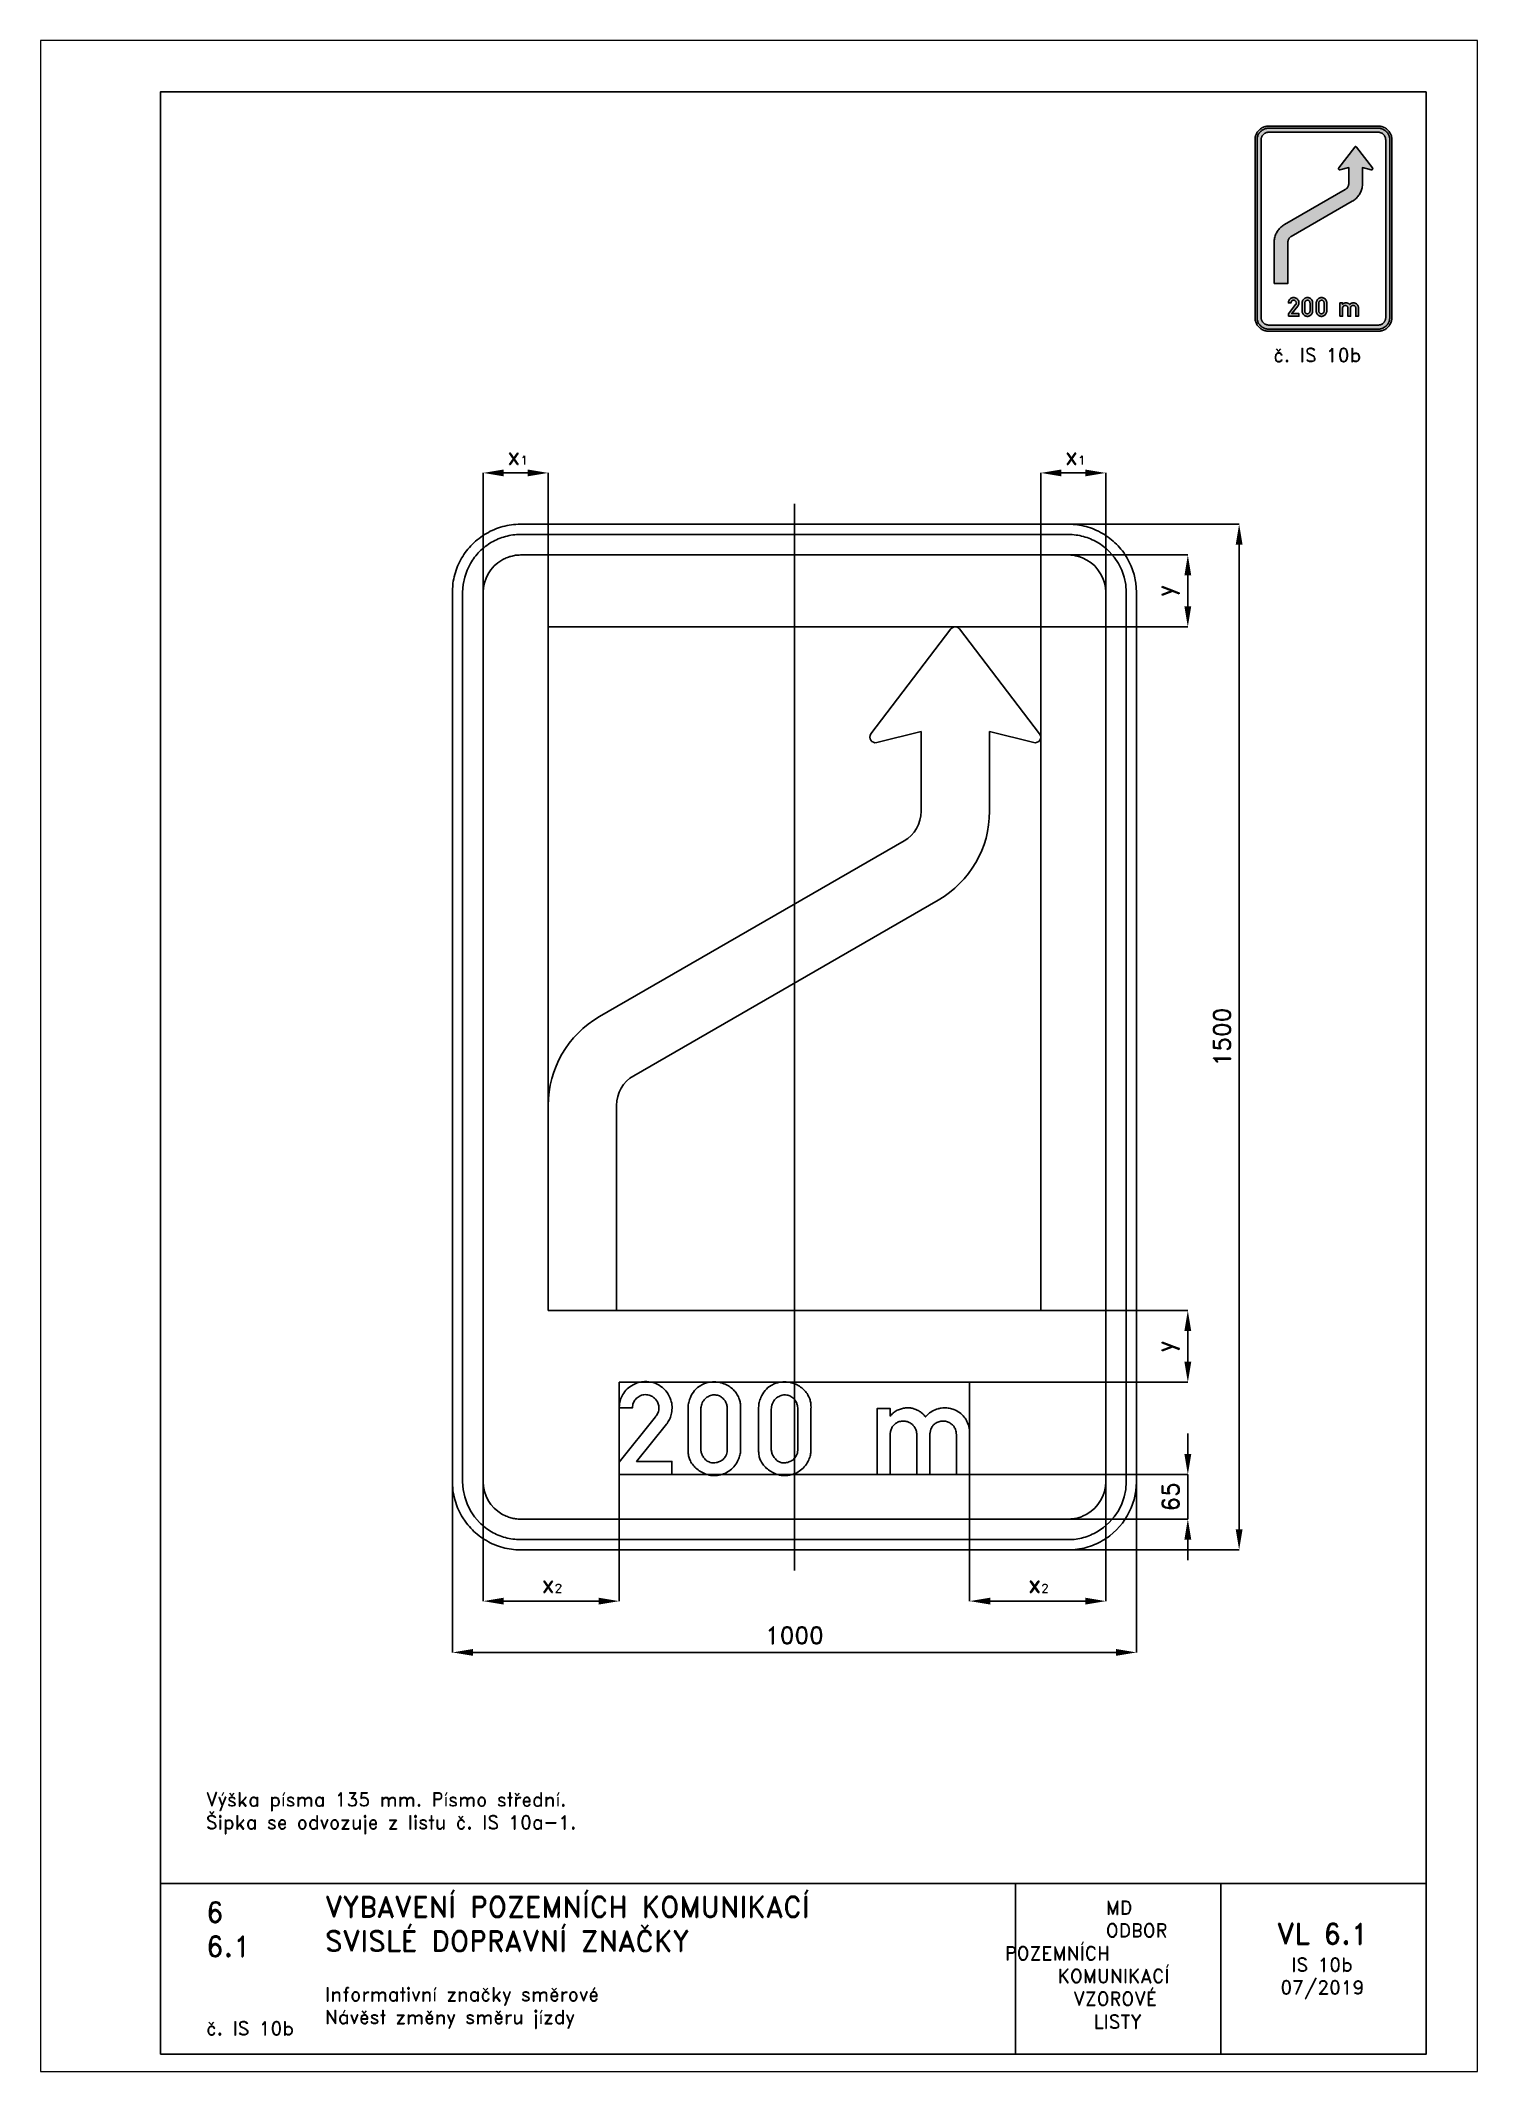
# Paper-space layout 'IS 10b' of a CAD drawing. Header units: millimetres. Extents: x 0 to 210, y 0 to 297.
# The model-space entities are those that its viewports show. They can reach past a viewport. Long polylines and large blocks are cut down to what shows.
import ezdxf

# ---------------------------------------------------------------- set-up
doc = ezdxf.new("R2010")
doc.units = ezdxf.units.MM
doc.header["$LTSCALE"] = 5
doc.linetypes.add('ČERCHOVANÁX2', pattern=[2, 1, -0.5, 0, -0.5])
doc.linetypes.add('ČÁRKOVANÁX2', pattern=[1.5, 1, -0.5])
for name, color, linetype in [('Kóty', 2, 'Continuous'), ('Rozpiska', 7, 'Continuous'), ('Značka', 7, 'Continuous')]:
    doc.layers.add(name, color=color, linetype=linetype)
doc.layers.add('Rámeček', color=6, linetype='Continuous', plot=False)
doc.styles.get("Standard").update_dxf_attribs({"font": 'romand.shx', "height": 25})
doc.dimstyles.get("Standard").update_dxf_attribs({"dimtxt": 25, "dimasz": 30, "dimexe": 0.18, "dimexo": 0.0625, "dimgap": 12.5, "dimtad": 1, "dimdec": 0, "dimzin": 0, "dimdsep": 46, "dimtxsty": 'Standard', "dimcen": 0.09, "dimadec": 0, "dimazin": 0, "dimtfac": 1, "dimtdec": 0, "dimtofl": 0, "dimtmove": 0, "dimatfit": 3, "dimfxl": 1, "dimtolj": 1, "dimtzin": 0, "dimarcsym": 0})

psp = doc.layouts.new('IS 10b')

# ---------------------------------------------------------------- texts
at = {"layer": 'Rozpiska', "color": 7, "attachment_point": 1}
for s, width, gutter_width, heights, insert, char_height in [('\\pi2.66667;č. IS 10b', 20, 125, [0], (177.5, 252), 2), ('\\PVýška písma 135 mm. Písmo střední.{\\H1.83333x; }\\PŠipka se odvozuje z listu č. IS 10a-1.{\\H1.84127x; }', 167.386, 100, [0], (24.15, 44.1), 2), ('6', 149.0422, 100, [0], (24.17, 24.77), 3), ('{\\C6;VYBAVENÍ POZEMNÍCH KOMUNIKACÍ\\P}SVISLÉ DOPRAVNÍ ZNAČKY{\\H1.34524x; }', 149.0422, 100, [0], (41.56, 25.56), 3), ('\\pi14.7414;{\\C6;MD\\P\\pi2.36044;}ODBOR POZEMNÍCH{\\H1.57143x; }\\P\\pi7.69378;KOMUNIKACÍ{\\H1.5x; }\\P\\pi9.97949;{\\C6;VZOROVÉ\\H1.47619x; \\H0.67742x;\\P\\pi12.93187;LISTY\\H1.26984x; }', 33.1018, 100, [0], (140.95, 24.95), 2), ('\\pi1.03113;{\\H1.5x;\\C6;VL 6.1\\P\\pi3.12634;\\H0.66667x;IS 10b\\H1.66666x; \\H0.6x;\\P\\pi1.5549;07/2019\\H1.80159x; }', 16.0623, 100, [0], (179.66, 21.61), 2), ('6.1', 149.0422, 100, [0], (24.17, 19.78), 3), ('{\\C6;Informativní značky směrové\\P}Návěst změny směru jízdy{\\H1.83333x; }', 149.0422, 100, [0], (41.56, 12.29), 2), ('{\\C6;č. IS 10b}', 18.3305, 100, [2.67], (24.18, 7.29), 2)]:
    psp.add_mtext_dynamic_manual_height_columns(s, width=width, gutter_width=gutter_width, heights=heights, dxfattribs=dict(at, insert=insert, char_height=char_height))

msp = doc.modelspace()

# ---------------------------------------------------------------- texts
at = {"layer": 'Kóty', "char_height": 25, "attachment_point": 1}
for s, insert in [('x{\\H0.5x;1}', (-419.7, 862.4)), ('x{\\H0.5x;1}', (395.3, 862.4)), ('x{\\H0.5x;2}', (-369.5, -787.5)), ('x{\\H0.5x;2}', (341.5, -787.5))]:
    msp.add_mtext_dynamic_manual_height_columns(s, width=58.682, gutter_width=200, heights=[0], dxfattribs=dict(at, insert=insert))

# ---------------------------------------------------------------- blocks, each defined once
blk = doc.blocks.new('*D0')
at = {"layer": 'Defpoints', "color": 0, "transparency": 16777216}
for p in [(256, -640), (575, -640), (350.1, -705)]:
    blk.add_point(p, dxfattribs=at)
at = {"layer": 'Kóty', "color": 0, "lineweight": -2, "transparency": 16777216}
for p, q in [((575, -610), (575, -580)), ((256.1, -640), (575.2, -640)), ((350.2, -705), (575.2, -705)), ((575, -735), (575, -765))]:
    blk.add_line(p, q, dxfattribs=at)
at = {"layer": 'Kóty', "color": 0, "transparency": 16777216}
for points in [[(570, -610), (580, -610), (575, -640)], [(570, -735), (580, -735), (575, -705)]]:
    blk.add_solid(points, dxfattribs=at)
at = {"layer": 'Kóty', "color": 0, "transparency": 16777216, "insert": (550, -672.5), "char_height": 25, "attachment_point": 5, "rotation": 90}
blk.add_mtext('\\A1;65', dxfattribs=at)
blk = doc.blocks.new('*D1')
at = {"layer": 'Defpoints', "color": 0, "transparency": 16777216}
for p in [(360.1, -400), (575, -400), (256, -505)]:
    blk.add_point(p, dxfattribs=at)
at = {"layer": 'Kóty', "color": 0, "lineweight": -2, "transparency": 16777216}
for p, q in [((360.1, -400), (575.2, -400)), ((575, -475), (575, -430)), ((256.1, -505), (575.2, -505))]:
    blk.add_line(p, q, dxfattribs=at)
at = {"layer": 'Kóty', "color": 0, "transparency": 16777216}
for points in [[(570, -430), (580, -430), (575, -400)], [(570, -475), (580, -475), (575, -505)]]:
    blk.add_solid(points, dxfattribs=at)
at = {"layer": 'Kóty', "color": 0, "transparency": 16777216, "insert": (545.8, -452.5), "char_height": 25, "attachment_point": 5, "rotation": 90}
blk.add_mtext('\\A1;y', dxfattribs=at)
blk = doc.blocks.new('*D2')
at = {"layer": 'Defpoints', "color": 0, "transparency": 16777216}
for p in [(368.1, 750), (337.4, -750), (650, -750)]:
    blk.add_point(p, dxfattribs=at)
at = {"layer": 'Kóty', "color": 0, "lineweight": -2, "transparency": 16777216}
for p, q in [((368.2, 750), (650.2, 750)), ((650, 720), (650, -720)), ((337.5, -750), (650.2, -750))]:
    blk.add_line(p, q, dxfattribs=at)
at = {"layer": 'Kóty', "color": 0, "transparency": 16777216}
for points in [[(645, 720), (655, 720), (650, 750)], [(645, -720), (655, -720), (650, -750)]]:
    blk.add_solid(points, dxfattribs=at)
at = {"layer": 'Kóty', "color": 0, "transparency": 16777216, "insert": (625, 0), "char_height": 25, "attachment_point": 5, "rotation": 90}
blk.add_mtext('\\A1;1500', dxfattribs=at)
blk = doc.blocks.new('*D3')
at = {"layer": 'Defpoints', "color": 0, "transparency": 16777216}
for p in [(337.6, 705), (575, 705), (360, 600)]:
    blk.add_point(p, dxfattribs=at)
at = {"layer": 'Kóty', "color": 0, "lineweight": -2, "transparency": 16777216}
for p, q in [((337.7, 705), (575.2, 705)), ((575, 630), (575, 675)), ((360.1, 600), (575.2, 600))]:
    blk.add_line(p, q, dxfattribs=at)
at = {"layer": 'Kóty', "color": 0, "transparency": 16777216}
for points in [[(570, 675), (580, 675), (575, 705)], [(570, 630), (580, 630), (575, 600)]]:
    blk.add_solid(points, dxfattribs=at)
at = {"layer": 'Kóty', "color": 0, "transparency": 16777216, "insert": (545.8, 652.5), "char_height": 25, "attachment_point": 5, "rotation": 90}
blk.add_mtext('\\A1;y', dxfattribs=at)
blk = doc.blocks.new('*D4')
at = {"layer": 'Defpoints', "color": 0, "transparency": 16777216}
for p in [(-500, -623.6), (500, -623.6), (500, -900)]:
    blk.add_point(p, dxfattribs=at)
at = {"layer": 'Kóty', "color": 0, "lineweight": -2, "transparency": 16777216}
for p, q in [((-500, -623.6), (-500, -900.2)), ((500, -623.6), (500, -900.2)), ((-470, -900), (470, -900))]:
    blk.add_line(p, q, dxfattribs=at)
at = {"layer": 'Kóty', "color": 0, "transparency": 16777216}
for points in [[(-470, -895), (-470, -905), (-500, -900)], [(470, -895), (470, -905), (500, -900)]]:
    blk.add_solid(points, dxfattribs=at)
at = {"layer": 'Kóty', "color": 0, "transparency": 16777216, "insert": (0, -875), "char_height": 25, "attachment_point": 5}
blk.add_mtext('\\A1;1000', dxfattribs=at)

# ---------------------------------------------------------------- dimensions: what is measured, and where the dimension line sits
at = {"layer": 'Kóty'}
for base, p1, p2, picture, middle in [((650, -750), (368.1, 750), (337.4, -750), '*D2', (625, 0)), ((575, -640), (350.1, -705), (256, -640), '*D0', (550, -672.5))]:
    dim = msp.add_linear_dim(base=base, p1=p1, p2=p2, angle=90, dimstyle='Standard', dxfattribs=at)
    dim.commit()
    dim.dimension.update_dxf_attribs({"geometry": picture, "text_midpoint": middle})
for base, p1, p2, picture, middle in [((575, 705), (360, 600), (337.6, 705), '*D3', (545.8, 652.5)), ((575, -400), (256, -505), (360.1, -400), '*D1', (545.8, -452.5))]:
    dim = msp.add_linear_dim(base=base, p1=p1, p2=p2, angle=90, text='y', dimstyle='Standard', dxfattribs=at)
    dim.commit()
    dim.dimension.update_dxf_attribs({"geometry": picture, "text_midpoint": middle})
dim = msp.add_linear_dim(base=(500, -900), p1=(-500, -623.6), p2=(500, -623.6), dimstyle='Standard', dxfattribs=at)
dim.commit()
dim.dimension.update_dxf_attribs({"geometry": '*D4', "text_midpoint": (0, -875)})

# ---------------------------------------------------------------- linework, layer by layer
at = {"color": 5}
for points in [[(-256, -640), (-256, -622), (-203.2, -555.5), (-202.4, -554.5), (-201.7, -553.5, 0.082979), (-198.8, -547.5, 0.094398), (-198.2, -540.9, 0.092153), (-199.6, -534.9, 0.084026), (-203, -529.7, 0.098147), (-209, -525, 0.106049), (-216.2, -523.1, 0.106166), (-223.6, -524, 0.099953), (-230.1, -527.8, 0.083728), (-234.2, -532.5, 0.091654), (-236.3, -538.2), (-236.6, -540.2), (-236.8, -542.4), (-256, -542.4), (-256, -540.5), (-255.9, -538.7, -0.059423), (-254.3, -530.6, -0.058226), (-250.8, -523, -0.072148), (-244.4, -514.7, -0.07222), (-235.9, -508.6, -0.061481), (-227.8, -505.3, -0.059942), (-219, -504, -0.083062), (-206.6, -505.4, -0.087044), (-195.2, -510.9, -0.08776), (-186.2, -519.7, -0.087787), (-180.6, -530.9, -0.068479), (-178.9, -540.5, -0.062417), (-179.7, -550.3, -0.05069), (-181.8, -557.5, -0.06184), (-185.5, -564), (-186.2, -565), (-186.9, -566), (-230.8, -620.7), (-179, -620.7), (-179, -640), (-256, -640)], [(-155.3, -544.1), (-155.3, -542.9), (-155.3, -541.7, -0.049027), (-154.5, -534.3, -0.049993), (-152.1, -527.2, -0.079542), (-145.9, -517, -0.089097), (-136.8, -509.4, -0.059795), (-129.8, -506.2, -0.052021), (-122.3, -504.6, -0.062017), (-112.5, -504.6, -0.0645), (-103, -507, -0.055438), (-95.6, -510.7, -0.055487), (-89.2, -515.9, -0.051106), (-84.6, -521.5, -0.054889), (-81.2, -528, -0.045257), (-79.5, -533.5, -0.045992), (-78.8, -539.3), (-78.7, -541.3), (-78.8, -543.3), (-78.8, -602.1), (-78.8, -603.3), (-78.8, -604.5, -0.051778), (-79.7, -611.5, -0.049691), (-82, -618.2, -0.066797), (-87, -626.7, -0.065912), (-94.1, -633.5, -0.061103), (-101.7, -638.2, -0.064144), (-110.2, -640.8, -0.069662), (-120, -641.3, -0.06745), (-129.6, -639.2, -0.056816), (-137.3, -635.5, -0.049603), (-144.1, -630.3, -0.048062), (-149.2, -624.8, -0.065902), (-152.9, -618.2, -0.054756), (-154.7, -612.3, -0.042369), (-155.3, -606.2), (-155.4, -604.1), (-155.3, -602.1), (-155.3, -544.1)], [(-52.3, -544.1), (-52.3, -542.9), (-52.3, -541.7, -0.049027), (-51.5, -534.3, -0.049993), (-49.1, -527.2, -0.079542), (-42.9, -517, -0.089097), (-33.8, -509.4, -0.059795), (-26.8, -506.2, -0.052021), (-19.3, -504.6, -0.062017), (-9.5, -504.6, -0.0645), (0, -507, -0.055438), (7.4, -510.7, -0.055487), (13.8, -515.9, -0.051106), (18.4, -521.5, -0.054889), (21.8, -528, -0.045257), (23.5, -533.5, -0.045992), (24.2, -539.3), (24.3, -541.3), (24.2, -543.3), (24.2, -602.1), (24.2, -603.3), (24.2, -604.5, -0.051778), (23.3, -611.5, -0.049691), (21, -618.2, -0.066797), (16, -626.7, -0.065912), (8.9, -633.5, -0.061103), (1.3, -638.2, -0.064144), (-7.2, -640.8, -0.069662), (-17, -641.3, -0.06745), (-26.5, -639.2, -0.056816), (-34.2, -635.5, -0.049603), (-41.1, -630.3, -0.048062), (-46.2, -624.8, -0.065902), (-49.9, -618.2, -0.054756), (-51.7, -612.3, -0.042369), (-52.3, -606.2), (-52.4, -604.1), (-52.3, -602.1), (-52.3, -544.1)], [(-136.8, -544.1), (-136.8, -602.1), (-136.8, -602.9), (-136.8, -603.7, 0.073896), (-135.9, -608.7, 0.059534), (-133.6, -613.4, 0.07072), (-129.8, -618.2, 0.094586), (-124.7, -621.5, 0.108402), (-118, -622.8, 0.087552), (-111, -621.5, 0.078152), (-105.5, -618.6, 0.08816), (-101.3, -614.2, 0.061776), (-99.4, -610.5, 0.061171), (-98.4, -606.5), (-98.2, -604.3), (-98.1, -602.1), (-98.1, -544.1), (-98.2, -542.2), (-98.5, -540.3, 0.058339), (-99.7, -535.5, 0.06472), (-102.1, -531.2, 0.088089), (-106.7, -526.6, 0.097889), (-112.6, -523.9, 0.099846), (-119.2, -523.5, 0.088265), (-125.5, -525.5, 0.074164), (-130.2, -528.7, 0.0757), (-133.7, -533.1, 0.0526), (-135.4, -536.7, 0.046116), (-136.4, -540.6), (-136.6, -542.4), (-136.8, -544.1)], [(-33.8, -544.1), (-33.8, -602.1), (-33.8, -602.9), (-33.8, -603.7, 0.073896), (-32.8, -608.7, 0.059534), (-30.6, -613.4, 0.07072), (-26.8, -618.2, 0.094586), (-21.7, -621.5, 0.108402), (-15, -622.8, 0.087552), (-8, -621.5, 0.078152), (-2.5, -618.6, 0.08816), (1.7, -614.2, 0.061776), (3.6, -610.5, 0.061171), (4.7, -606.5), (4.8, -604.3), (4.9, -602.1), (4.9, -544.1), (4.8, -542.2), (4.5, -540.3, 0.058339), (3.3, -535.5, 0.06472), (0.9, -531.2, 0.088089), (-3.7, -526.6, 0.097889), (-9.6, -523.9, 0.099846), (-16.2, -523.5, 0.088265), (-22.5, -525.5, 0.074164), (-27.2, -528.7, 0.0757), (-30.7, -533.1, 0.0526), (-32.4, -536.7, 0.046116), (-33.4, -540.6), (-33.6, -542.4), (-33.8, -544.1)], [(120.7, -640), (120.7, -543.5), (140, -543.5), (140, -554.3), (141.1, -553.1), (142.2, -551.9, -0.053792), (147.4, -547.6, -0.05462), (153.5, -544.6, -0.049776), (159.4, -542.8, -0.049912), (165.4, -542.3, -0.044596), (170.8, -542.7, -0.04535), (176, -544.1, -0.041534), (180.8, -546.2, -0.034768), (185.2, -549), (187.6, -550.9), (189.8, -553.1), (190.8, -554.3), (191.8, -555.6), (192.9, -554.2), (194.1, -552.9, -0.07205), (201.3, -547.3, -0.066466), (209.9, -543.8, -0.035521), (214.6, -542.7, -0.035842), (219.4, -542.3, -0.050517), (226.3, -542.9, -0.049645), (233, -544.8, -0.068279), (241.4, -549.3, -0.073292), (248.2, -556, -0.056844), (252.2, -562.4, -0.048819), (254.8, -569.4), (255.5, -572), (255.9, -574.6), (256, -575.8), (256, -577), (256, -640), (236.7, -640), (236.7, -580.9), (236.6, -580.2), (236.6, -579.4, 0.050191), (236, -575.8, 0.050887), (234.7, -572.4, 0.067711), (232, -568.3, 0.066929), (228.3, -565, 0.073521), (223.5, -562.6, 0.074319), (218.2, -561.6, 0.08074), (212.3, -562.2, 0.080677), (206.9, -564.6, 0.070505), (203, -567.8, 0.075403), (200.2, -571.9, 0.05074), (198.9, -575.4), (198.2, -579.1), (198.1, -579.6), (198, -580.1), (198, -640), (178.7, -640), (178.7, -580.5), (178.7, -579.7), (178.6, -578.9, 0.073728), (177.5, -574.1, 0.069006), (175, -569.7, 0.074719), (171.3, -565.8, 0.073774), (166.6, -563.1, 0.089058), (159.9, -561.6, 0.093656), (153.2, -562.5, 0.073314), (148.6, -564.7, 0.071128), (144.8, -568, 0.077005), (141.7, -572.8, 0.077991), (140.2, -578.3), (140.1, -579.1), (140, -579.8), (140, -640), (120.7, -640)]]:
    msp.add_lwpolyline(points, format="xyb", dxfattribs=at)
at = {"color": 6, "linetype": 'ČÁRKOVANÁX2', "ltscale": 2.5}
msp.add_lwpolyline([(-256, -640), (256, -640), (256, -505), (-256, -505)], close=True, dxfattribs=at)
at = {"layer": 'Kóty'}
for p, q in [((-455, 573.6), (-455, 825.2)), ((-390, 825), (-425, 825)), ((-360, 600.1), (-360, 825.2)), ((360.1, 600.1), (360.1, 825.2)), ((425, 825), (390.1, 825)), ((455, 627.2), (455, 825.2)), ((-455, -607.8), (-455, -825.2)), ((-256, -640.1), (-256, -825.2)), ((256.1, -640), (256.1, -825.2)), ((455, -640), (455, -825.2)), ((-425, -825), (-286, -825)), ((286.1, -825), (425, -825))]:
    msp.add_line(p, q, dxfattribs=at)
msp.add_lwpolyline([(575, -705), (575, -640)], dxfattribs=at)
for points in [[(-425, 830), (-425, 820), (-455, 825)], [(-390, 830), (-390, 820), (-360, 825)], [(390.1, 830), (390.1, 820), (360.1, 825)], [(425, 830), (425, 820), (455, 825)], [(-425, -820), (-425, -830), (-455, -825)], [(-286, -820), (-286, -830), (-256, -825)], [(286.1, -820), (286.1, -830), (256.1, -825)], [(425, -820), (425, -830), (455, -825)]]:
    msp.add_solid(points, dxfattribs=at)
at = {"layer": 'Značka', "color": 6, "linetype": 'ČERCHOVANÁX2', "ltscale": 5}
msp.add_lwpolyline([(0, -780), (0, 780)], dxfattribs=at)
at = {"layer": 'Značka', "color": 5}
for points in [[(-400, -750), (-400.4, -750), (-400.8, -750, -0.032183), (-413.7, -749.1, -0.035439), (-426.4, -746.5, -0.036257), (-438.7, -742.3, -0.03443), (-450.2, -736.5, -0.033714), (-461, -729.3, -0.034097), (-470.7, -720.7, -0.034214), (-479.3, -711), (-486.5, -700.2), (-492.3, -688.7), (-496.5, -676.4), (-499.1, -663.7), (-500, -650.8), (-500, -650.4), (-500, -650), (-500, 650), (-500, 650.4), (-500, 650.8), (-499.1, 663.7, -0.035471), (-496.5, 676.4, -0.036317), (-492.3, 688.7, -0.034475), (-486.5, 700.2, -0.033721), (-479.3, 711, -0.034112), (-470.7, 720.7, -0.034202), (-461, 729.3, -0.034232), (-450.2, 736.5, -0.034043), (-438.6, 742.3, -0.033406), (-426.4, 746.5, -0.034114), (-413.7, 749.1, -0.036744), (-400.8, 750, -0.001244), (-400.4, 750), (-400, 750), (400, 750), (400.4, 750), (400.8, 750, -0.032171), (413.7, 749.1, -0.035444), (426.4, 746.5, -0.036278), (438.7, 742.3, -0.034417), (450.2, 736.5, -0.033715), (461, 729.3, -0.034079), (470.7, 720.7, -0.034187), (479.3, 711, -0.03426), (486.5, 700.2), (492.3, 688.7), (496.5, 676.4), (499.1, 663.7), (500, 650.8), (500, 650.4), (500, 650), (500, -650), (500, -650.4), (500, -650.8), (499.1, -663.7), (496.5, -676.4), (492.3, -688.7), (486.5, -700.2), (479.3, -711), (470.7, -720.7), (461, -729.3, -0.034227), (450.2, -736.5, -0.034044), (438.6, -742.3, -0.033411), (426.4, -746.5, -0.034138), (413.7, -749.1, -0.036742), (400.8, -750), (400.4, -750), (400, -750), (-400, -750)], [(-400, -735), (-400.3, -735), (-400.7, -735, -0.03218), (-411.6, -734.2, -0.035444), (-422.4, -732, -0.036271), (-432.9, -728.5, -0.034415), (-442.7, -723.5, -0.033717), (-451.9, -717.4, -0.034108), (-460.1, -710.1), (-467.4, -701.9), (-473.5, -692.7), (-478.4, -682.9), (-482, -672.4), (-484.3, -661.6), (-485, -650.7), (-485, -650.3), (-485, -650), (-485, 650), (-485, 650.3), (-485, 650.7), (-484.2, 661.6), (-482, 672.4), (-478.5, 682.9), (-473.5, 692.7, -0.033731), (-467.4, 701.8, -0.034073), (-460.1, 710.1, -0.034235), (-451.9, 717.4, -0.034229), (-442.7, 723.5, -0.034047), (-432.9, 728.4, -0.0334), (-422.4, 732, -0.034125), (-411.6, 734.3, -0.036744), (-400.7, 735), (-400.3, 735), (-400, 735), (400, 735), (400.3, 735), (400.7, 735, -0.032173), (411.6, 734.2, -0.03544), (422.4, 732, -0.036264), (432.9, 728.5, -0.034392), (442.7, 723.5, -0.033741), (451.9, 717.4, -0.034102), (460.1, 710.1), (467.4, 701.9), (473.5, 692.7), (478.4, 682.8), (482, 672.4), (484.3, 661.6), (485, 650.7), (485, 650.3), (485, 650), (485, -650), (485, -650.3), (485, -650.7), (484.2, -661.6), (482, -672.4), (478.5, -682.9), (473.5, -692.7), (467.4, -701.9), (460.1, -710.1), (451.9, -717.4), (442.7, -723.5, -0.034029), (432.9, -728.4, -0.033433), (422.4, -732, -0.034131), (411.6, -734.3, -0.036744), (400.7, -735), (400.3, -735), (400, -735), (-400, -735)], [(-400, -705), (400, -705), (400.2, -705), (400.4, -705, 0.032178), (407.5, -704.5, 0.035432), (414.5, -703.1, 0.036276), (421.3, -700.8), (427.6, -697.6), (433.6, -693.6), (438.9, -688.9), (443.6, -683.6), (447.6, -677.6), (450.8, -671.3), (453.1, -664.5), (454.5, -657.5), (455, -650.4), (455, -650.2), (455, -650), (455, 650), (455, 650.2), (455, 650.4), (454.5, 657.5), (453.1, 664.5), (450.8, 671.3), (447.6, 677.6), (443.6, 683.5), (438.9, 688.9), (433.6, 693.6), (427.6, 697.6), (421.3, 700.8, 0.033414), (414.5, 703, 0.034122), (407.5, 704.5, 0.036736), (400.4, 705), (400.2, 705), (400, 705), (-400, 705), (-400.2, 705), (-400.4, 705, 0.032203), (-407.5, 704.5, 0.035451), (-414.5, 703, 0.036231), (-421.3, 700.8, 0.034384), (-427.6, 697.6, 0.033729), (-433.6, 693.6), (-438.9, 688.9), (-443.6, 683.5), (-447.6, 677.6), (-450.8, 671.3), (-453.1, 664.5), (-454.5, 657.5), (-455, 650.4), (-455, 650.2), (-455, 650), (-455, -650), (-455, -650.2), (-455, -650.4), (-454.5, -657.5), (-453.1, -664.5), (-450.8, -671.3), (-447.6, -677.6), (-443.6, -683.6), (-438.9, -688.9), (-433.6, -693.6), (-427.6, -697.6), (-421.3, -700.7, 0.033398), (-414.5, -703.1, 0.034119), (-407.5, -704.5, 0.036746), (-400.4, -705), (-400.2, -705), (-400, -705)]]:
    msp.add_lwpolyline(points, format="xyb", dxfattribs=at)
at = {"layer": 'Značka', "color": 6, "linetype": 'ČÁRKOVANÁX2', "ltscale": 2.5}
msp.add_lwpolyline([(360.1, -400), (-359.9, -400), (-359.9, 600), (360.1, 600)], close=True, dxfattribs=at)
at = {"layer": 'Značka', "color": 5}
msp.add_lwpolyline([(-359.9, -400), (-359.9, -100, -0.267949), (-284.9, 29.9), (160.2, 286.9, 0.267949), (185.2, 330.2), (185.2, 446.7), (120.2, 430.7, -0.707858), (111.9, 443.3), (228.8, 596.8, -0.495587), (241.5, 596.8), (358.4, 443.3, -0.707858), (350.1, 430.7), (285.2, 446.7), (285.2, 330.2, -0.267949), (210.2, 200.3), (-234.9, -56.7, 0.267949), (-259.9, -100), (-259.9, -400)], format="xyb", close=True, dxfattribs=at)

msp.set_redraw_order([(e.dxf.handle, doc.entitydb.next_handle()) for e in msp.query("TEXT MTEXT ATTDEF DIMENSION ARC_DIMENSION")])  # texts and dimensions are drawn at this point

# ---------------------------------------------------------------- hatches: boundary and pattern name
at = {"layer": 'Značka'}
h = psp.add_hatch(color=249, dxfattribs=at)
h.dxf.hatch_style = 1
edge = h.paths.add_edge_path(flags=16)
edge.add_line((179.5, 255.4), (195.5, 255.4))
edge.add_line((195.5, 255.4), (195.5, 255.4))
edge.add_line((195.5, 255.4), (195.51, 255.4))
edge.add_arc((195.5, 256.51), 1.11, 270.3217, 277.6947)
edge.add_arc((195.52, 256.41), 1.01, 277.6761, 285.7965)
edge.add_arc((195.54, 256.39), 0.984, 284.5252, 292.8329)
edge.add_arc((195.52, 256.44), 1.04, 292.834, 300.7205)
edge.add_arc((195.53, 256.47), 1.06, 299.8229, 307.546)
edge.add_arc((195.53, 256.46), 1.05, 307.5413, 315.3547)
edge.add_arc((195.55, 256.46), 1.04, 314.594, 322.4317)
edge.add_arc((195.55, 256.46), 1.04, 322.4057, 330.249)
edge.add_arc((195.55, 256.48), 1.05, 329.4826, 337.2901)
edge.add_arc((195.53, 256.49), 1.07, 337.3439, 344.9986)
edge.add_arc((195.55, 256.49), 1.05, 344.2044, 352.0183)
edge.add_arc((195.63, 256.49), 0.97, 351.9249, 360.3382)
edge.add_line((196.6, 256.49), (196.6, 256.5))
edge.add_line((196.6, 256.5), (196.6, 256.5))
edge.add_line((196.6, 256.5), (196.6, 282.5))
edge.add_line((196.6, 282.5), (196.6, 282.5))
edge.add_line((196.6, 282.5), (196.6, 282.51))
edge.add_arc((195.49, 282.5), 1.11, 0.3373, 7.7192)
edge.add_arc((195.59, 282.52), 1.01, 7.6739, 15.7971)
edge.add_arc((195.61, 282.54), 0.983, 14.5083, 22.8194)
edge.add_arc((195.56, 282.52), 1.04, 22.8354, 30.7263)
edge.add_arc((195.53, 282.53), 1.06, 29.8062, 37.5293)
edge.add_arc((195.54, 282.53), 1.05, 37.5657, 45.3809)
edge.add_arc((195.54, 282.55), 1.04, 44.6044, 52.449)
edge.add_arc((195.54, 282.55), 1.04, 52.4128, 60.2516)
edge.add_arc((195.52, 282.55), 1.05, 59.4631, 67.2628)
edge.add_arc((195.51, 282.53), 1.07, 67.3546, 75.0133)
edge.add_arc((195.51, 282.55), 1.05, 74.1959, 82.0186)
edge.add_arc((195.51, 282.63), 0.97, 81.9236, 90.3411)
edge.add_line((195.51, 283.6), (195.5, 283.6))
edge.add_line((195.5, 283.6), (195.5, 283.6))
edge.add_line((195.5, 283.6), (179.5, 283.6))
edge.add_line((179.5, 283.6), (179.5, 283.6))
edge.add_line((179.5, 283.6), (179.49, 283.6))
edge.add_arc((179.5, 282.49), 1.11, 90.3393, 97.7173)
edge.add_arc((179.48, 282.59), 1.01, 97.6739, 105.7971)
edge.add_arc((179.46, 282.61), 0.983, 104.5094, 112.8182)
edge.add_arc((179.48, 282.56), 1.04, 112.8381, 120.7236)
edge.add_arc((179.47, 282.53), 1.06, 119.8063, 127.5292)
edge.add_arc((179.47, 282.54), 1.05, 127.5682, 135.3784)
edge.add_arc((179.45, 282.54), 1.04, 134.6086, 142.4447)
edge.add_arc((179.45, 282.54), 1.04, 142.4112, 150.2533)
edge.add_arc((179.45, 282.52), 1.05, 149.4648, 157.261)
edge.add_arc((179.47, 282.51), 1.07, 157.3589, 165.009)
edge.add_arc((179.45, 282.51), 1.05, 164.2005, 172.0139)
edge.add_arc((179.37, 282.51), 0.97, 171.9239, 180.3409)
edge.add_line((178.4, 282.51), (178.4, 282.5))
edge.add_line((178.4, 282.5), (178.4, 282.5))
edge.add_line((178.4, 282.5), (178.4, 256.5))
edge.add_line((178.4, 256.5), (178.4, 256.5))
edge.add_line((178.4, 256.5), (178.4, 256.49))
edge.add_arc((179.51, 256.5), 1.11, 180.342, 187.7125)
edge.add_arc((179.41, 256.48), 1.01, 187.6786, 195.795)
edge.add_arc((179.39, 256.46), 0.983, 194.5094, 202.8208)
edge.add_arc((179.44, 256.48), 1.04, 202.831, 210.7155)
edge.add_arc((179.47, 256.47), 1.06, 209.8138, 217.5422)
edge.add_arc((179.46, 256.47), 1.05, 217.5771, 225.3844)
edge.add_arc((179.46, 256.45), 1.04, 224.6072, 232.4425)
edge.add_arc((179.46, 256.45), 1.04, 232.4242, 240.2671)
edge.add_arc((179.48, 256.45), 1.05, 239.4881, 247.2867)
edge.add_arc((179.49, 256.47), 1.07, 247.3197, 254.9736)
edge.add_arc((179.5, 256.45), 1.05, 254.1685, 261.9862)
edge.add_arc((179.48, 256.37), 0.97, 261.9734, 270.3909)
edge.add_line((179.49, 255.4), (179.5, 255.4))
edge.add_line((179.5, 255.4), (179.5, 255.4))
edge = h.paths.add_edge_path()
edge.add_line((179.5, 254.8), (179.49, 254.8))
edge.add_line((179.49, 254.8), (179.49, 254.8))
edge.add_arc((179.5, 256.51), 1.71, 262.3049, 269.6774, ccw=False)
edge.add_arc((179.48, 256.36), 1.56, 254.206, 262.3258, ccw=False)
edge.add_arc((179.43, 256.33), 1.52, 247.1644, 255.4727, ccw=False)
edge.add_arc((179.46, 256.41), 1.6, 239.2814, 247.1677, ccw=False)
edge.add_arc((179.46, 256.45), 1.63, 232.4402, 240.1646, ccw=False)
edge.add_arc((179.45, 256.43), 1.62, 224.6388, 232.446, ccw=False)
edge.add_arc((179.43, 256.45), 1.61, 217.5915, 225.4254, ccw=False)
edge.add_arc((179.43, 256.44), 1.61, 209.7333, 217.5729, ccw=False)
edge.add_arc((179.42, 256.47), 1.62, 202.7132, 210.5142, ccw=False)
edge.add_arc((179.45, 256.48), 1.65, 195.0286, 202.6824, ccw=False)
edge.add_arc((179.42, 256.49), 1.62, 188.0218, 195.8386, ccw=False)
edge.add_arc((179.3, 256.48), 1.5, 179.5984, 188.0159, ccw=False)
edge.add_line((177.8, 256.49), (177.8, 256.49))
edge.add_line((177.8, 256.49), (177.8, 256.5))
edge.add_line((177.8, 256.5), (177.8, 282.5))
edge.add_line((177.8, 282.5), (177.8, 282.51))
edge.add_line((177.8, 282.51), (177.8, 282.51))
edge.add_arc((179.51, 282.5), 1.71, 172.2993, 179.6706, ccw=False)
edge.add_arc((179.36, 282.53), 1.56, 164.2126, 172.3314, ccw=False)
edge.add_arc((179.33, 282.57), 1.52, 157.1484, 165.4552, ccw=False)
edge.add_arc((179.41, 282.54), 1.6, 149.282, 157.169, ccw=False)
edge.add_arc((179.45, 282.54), 1.63, 142.4317, 150.1593, ccw=False)
edge.add_arc((179.43, 282.55), 1.62, 134.6321, 142.438, ccw=False)
edge.add_arc((179.45, 282.57), 1.61, 127.6195, 135.4574, ccw=False)
edge.add_arc((179.44, 282.57), 1.61, 119.7122, 127.5525, ccw=False)
edge.add_arc((179.47, 282.58), 1.62, 112.7122, 120.511, ccw=False)
edge.add_arc((179.48, 282.55), 1.65, 105.036, 112.6895, ccw=False)
edge.add_arc((179.49, 282.58), 1.62, 98.0227, 105.8403, ccw=False)
edge.add_arc((179.48, 282.7), 1.5, 89.5984, 98.0159, ccw=False)
edge.add_line((179.49, 284.2), (179.49, 284.2))
edge.add_line((179.49, 284.2), (179.5, 284.2))
edge.add_line((179.5, 284.2), (195.5, 284.2))
edge.add_line((195.5, 284.2), (195.51, 284.2))
edge.add_line((195.51, 284.2), (195.51, 284.2))
edge.add_arc((195.5, 282.49), 1.71, 82.2994, 89.6704, ccw=False)
edge.add_arc((195.53, 282.64), 1.56, 74.2126, 82.3314, ccw=False)
edge.add_arc((195.57, 282.67), 1.52, 67.1484, 75.4552, ccw=False)
edge.add_arc((195.54, 282.59), 1.6, 59.2825, 67.1685, ccw=False)
edge.add_arc((195.54, 282.55), 1.63, 52.4335, 60.1575, ccw=False)
edge.add_arc((195.55, 282.57), 1.62, 44.6321, 52.438, ccw=False)
edge.add_arc((195.57, 282.55), 1.61, 37.6185, 45.4584, ccw=False)
edge.add_arc((195.57, 282.56), 1.61, 29.7093, 37.5554, ccw=False)
edge.add_arc((195.58, 282.53), 1.62, 22.7117, 30.5115, ccw=False)
edge.add_arc((195.55, 282.52), 1.65, 15.0384, 22.6871, ccw=False)
edge.add_arc((195.58, 282.51), 1.62, 8.0241, 15.8388, ccw=False)
edge.add_arc((195.7, 282.52), 1.5, -0.3979, 8.0121, ccw=False)
edge.add_line((197.2, 282.51), (197.2, 282.51))
edge.add_line((197.2, 282.51), (197.2, 282.5))
edge.add_line((197.2, 282.5), (197.2, 256.5))
edge.add_line((197.2, 256.5), (197.2, 256.49))
edge.add_line((197.2, 256.49), (197.2, 256.49))
edge.add_arc((195.49, 256.5), 1.71, 352.3012, 359.6723, ccw=False)
edge.add_arc((195.64, 256.47), 1.56, 344.2086, 352.3272, ccw=False)
edge.add_arc((195.67, 256.43), 1.52, 337.1525, 345.4544, ccw=False)
edge.add_arc((195.59, 256.46), 1.6, 329.2897, 337.1725, ccw=False)
edge.add_arc((195.55, 256.46), 1.63, 322.4348, 330.162, ccw=False)
edge.add_arc((195.57, 256.45), 1.62, 314.6331, 322.4404, ccw=False)
edge.add_arc((195.55, 256.43), 1.61, 307.5996, 315.4383, ccw=False)
edge.add_arc((195.56, 256.43), 1.61, 299.7164, 307.5613, ccw=False)
edge.add_arc((195.53, 256.42), 1.62, 292.686, 300.4888, ccw=False)
edge.add_arc((195.52, 256.45), 1.65, 285.0449, 292.7003, ccw=False)
edge.add_arc((195.51, 256.42), 1.62, 278.0113, 285.8293, ccw=False)
edge.add_arc((195.52, 256.3), 1.5, 269.6098, 278.0273, ccw=False)
edge.add_line((195.51, 254.8), (195.51, 254.8))
edge.add_line((195.51, 254.8), (195.5, 254.8))
edge.add_line((195.5, 254.8), (179.5, 254.8))
h = psp.add_hatch(color=249, dxfattribs=at)
h.dxf.hatch_style = 1
edge = h.paths.add_edge_path()
edge.add_line((180.3, 261.5), (180.3, 267.5))
edge.add_line((180.3, 267.5), (180.31, 267.66))
edge.add_arc((183.93, 267.5), 3.63, 174.9607, 177.4422, ccw=False)
edge.add_arc((183.11, 267.56), 2.81, 161.9383, 174.7285, ccw=False)
edge.add_arc((183.19, 267.53), 2.88, 149.4338, 161.9809, ccw=False)
edge.add_arc((183.16, 267.65), 2.8, 138.2592, 151.1786, ccw=False)
edge.add_arc((182.96, 267.83), 2.53, 124.1317, 138.325, ccw=False)
edge.add_arc((183.36, 267.36), 3.15, 122.4923, 125.353, ccw=False)
edge.add_arc((186.75, 262.05), 9.45, 121.59, 122.5415, ccw=False)
edge.add_line((181.8, 270.1), (190.7, 275.24))
edge.add_line((190.7, 275.24), (190.75, 275.27))
edge.add_line((190.75, 275.27), (190.79, 275.29))
edge.add_arc((190.25, 276.06), 0.936, 305.262, 318.0507)
edge.add_arc((190.23, 276.08), 0.96, 318.0387, 330.5812)
edge.add_arc((190.27, 276.09), 0.935, 328.8044, 341.7214)
edge.add_arc((190.36, 276.06), 0.844, 341.6804, 355.8721)
edge.add_line((191.2, 276), (191.2, 276.05))
edge.add_line((191.2, 276.05), (191.2, 276.1))
edge.add_line((191.2, 276.1), (191.2, 278.43))
edge.add_line((191.2, 278.43), (189.9, 278.11))
edge.add_line((189.9, 278.11), (189.9, 278.11))
edge.add_line((189.9, 278.11), (189.89, 278.11))
edge.add_arc((189.87, 278.26), 0.15, 266.9121, 278.9219, ccw=False)
edge.add_arc((189.87, 278.26), 0.15, 254.8582, 266.9326, ccw=False)
edge.add_arc((189.86, 278.26), 0.151, 241.6803, 256.6626, ccw=False)
edge.add_arc((189.86, 278.26), 0.151, 226.4044, 241.3696, ccw=False)
edge.add_arc((189.86, 278.26), 0.151, 213.406, 228.3642, ccw=False)
edge.add_arc((189.86, 278.26), 0.152, 198.4535, 213.3745, ccw=False)
edge.add_arc((189.86, 278.27), 0.152, 184.9149, 199.7632, ccw=False)
edge.add_arc((189.86, 278.27), 0.155, 170.3828, 184.9426, ccw=False)
edge.add_arc((189.86, 278.27), 0.151, 160.1115, 172.1665, ccw=False)
edge.add_arc((189.84, 278.28), 0.137, 146.5441, 159.6729, ccw=False)
edge.add_line((189.73, 278.35), (189.73, 278.36))
edge.add_line((189.73, 278.36), (189.74, 278.37))
edge.add_line((189.74, 278.37), (192.08, 281.44))
edge.add_line((192.08, 281.44), (192.08, 281.44))
edge.add_line((192.08, 281.44), (192.09, 281.45))
edge.add_arc((192.2, 281.35), 0.15, 126.9089, 138.112, ccw=False)
edge.add_arc((192.2, 281.35), 0.15, 115.7971, 127.0621, ccw=False)
edge.add_arc((192.2, 281.35), 0.151, 103.0159, 117.0034, ccw=False)
edge.add_arc((192.2, 281.35), 0.15, 89.2435, 103.2987, ccw=False)
edge.add_arc((192.21, 281.35), 0.151, 76.777, 90.7488, ccw=False)
edge.add_arc((192.2, 281.34), 0.155, 63.1815, 76.7991, ccw=False)
edge.add_arc((192.21, 281.35), 0.15, 53.2758, 64.5296, ccw=False)
edge.add_arc((192.22, 281.36), 0.138, 41.0682, 53.337, ccw=False)
edge.add_line((192.32, 281.45), (192.33, 281.44))
edge.add_line((192.33, 281.44), (192.33, 281.44))
edge.add_line((192.33, 281.44), (194.67, 278.37))
edge.add_line((194.67, 278.37), (194.67, 278.36))
edge.add_line((194.67, 278.36), (194.68, 278.35))
edge.add_arc((194.55, 278.27), 0.15, 20.3839, 32.4206, ccw=False)
edge.add_arc((194.55, 278.27), 0.151, 8.2783, 20.3222, ccw=False)
edge.add_arc((194.55, 278.27), 0.15, -5.165, 9.8396, ccw=False)
edge.add_arc((194.55, 278.27), 0.151, 339.8924, 354.8604, ccw=False)
edge.add_arc((194.55, 278.26), 0.151, 326.866, 341.8309, ccw=False)
edge.add_arc((194.55, 278.26), 0.152, 311.6535, 326.5763, ccw=False)
edge.add_arc((194.54, 278.26), 0.152, 298.4601, 313.2941, ccw=False)
edge.add_arc((194.54, 278.26), 0.155, 283.8116, 298.3885, ccw=False)
edge.add_arc((194.54, 278.26), 0.15, 273.4283, 285.4963, ccw=False)
edge.add_arc((194.54, 278.25), 0.137, 260.1426, 273.2957, ccw=False)
edge.add_line((194.52, 278.11), (194.51, 278.11))
edge.add_line((194.51, 278.11), (194.5, 278.11))
edge.add_line((194.5, 278.11), (193.2, 278.43))
edge.add_line((193.2, 278.43), (193.2, 276.1))
edge.add_line((193.2, 276.1), (193.2, 275.95))
edge.add_line((193.2, 275.95), (193.19, 275.79))
edge.add_arc((190.39, 276.05), 2.81, 341.957, 354.7472, ccw=False)
edge.add_arc((190.32, 276.07), 2.88, 329.4314, 341.9788, ccw=False)
edge.add_arc((190.34, 275.96), 2.8, 318.2425, 331.1614, ccw=False)
edge.add_arc((190.55, 275.77), 2.53, 304.132, 318.3246, ccw=False)
edge.add_arc((190.14, 276.25), 3.15, 302.5425, 305.3963, ccw=False)
edge.add_line((191.84, 273.59), (191.7, 273.51))
edge.add_line((191.7, 273.51), (182.8, 268.37))
edge.add_line((182.8, 268.37), (182.76, 268.34))
edge.add_line((182.76, 268.34), (182.71, 268.31))
edge.add_arc((183.25, 267.55), 0.935, 125.2768, 138.0679)
edge.add_arc((183.27, 267.53), 0.961, 138.0105, 150.5589)
edge.add_arc((183.23, 267.52), 0.935, 148.8087, 161.7263)
edge.add_arc((183.15, 267.54), 0.844, 161.672, 175.8634)
edge.add_line((182.31, 267.6), (182.3, 267.55))
edge.add_line((182.3, 267.55), (182.3, 267.5))
edge.add_line((182.3, 267.5), (182.3, 261.5))
edge.add_line((182.3, 261.5), (180.3, 261.5))
h = psp.add_hatch(color=249, dxfattribs=at)
h.dxf.hatch_style = 1
edge = h.paths.add_edge_path()
edge.add_line((189.91, 256.7), (189.91, 258.63))
edge.add_line((189.91, 258.63), (190.3, 258.63))
edge.add_line((190.3, 258.63), (190.3, 258.41))
edge.add_line((190.3, 258.41), (190.32, 258.44))
edge.add_line((190.32, 258.44), (190.34, 258.46))
edge.add_arc((190.79, 258.02), 0.634, 123.0476, 135.364, ccw=False)
edge.add_arc((190.79, 258.02), 0.627, 110.6051, 123.1106, ccw=False)
edge.add_arc((190.8, 258.04), 0.611, 100.8735, 112.272, ccw=False)
edge.add_arc((190.8, 258.05), 0.609, 89.4506, 100.8801, ccw=False)
edge.add_arc((190.81, 258.05), 0.606, 80.3763, 90.5901, ccw=False)
edge.add_arc((190.82, 258.06), 0.595, 70.0227, 80.409, ccw=False)
edge.add_arc((190.81, 258.02), 0.631, 61.3253, 70.8387, ccw=False)
edge.add_arc((190.75, 257.91), 0.754, 53.3283, 61.2933, ccw=False)
edge.add_line((191.2, 258.52), (191.25, 258.48))
edge.add_line((191.25, 258.48), (191.3, 258.44))
edge.add_line((191.3, 258.44), (191.32, 258.41))
edge.add_line((191.32, 258.41), (191.34, 258.39))
edge.add_line((191.34, 258.39), (191.36, 258.42))
edge.add_line((191.36, 258.42), (191.38, 258.44))
edge.add_arc((191.84, 258), 0.64, 119.7939, 136.278, ccw=False)
edge.add_arc((191.88, 257.95), 0.698, 104.7549, 119.9655, ccw=False)
edge.add_arc((191.9, 257.97), 0.681, 98.765, 106.9024, ccw=False)
edge.add_arc((191.89, 257.98), 0.671, 90.5374, 98.7483, ccw=False)
edge.add_arc((191.9, 257.97), 0.686, 79.5777, 91.1456, ccw=False)
edge.add_arc((191.9, 257.95), 0.704, 68.2462, 79.6147, ccw=False)
edge.add_arc((191.91, 257.94), 0.705, 53.8567, 69.481, ccw=False)
edge.add_arc((191.94, 257.98), 0.654, 37.1813, 53.9487, ccw=False)
edge.add_arc((191.95, 257.96), 0.663, 25.8217, 38.8354, ccw=False)
edge.add_arc((191.85, 257.92), 0.771, 14.6565, 25.8361, ccw=False)
edge.add_line((192.6, 258.11), (192.61, 258.06))
edge.add_line((192.61, 258.06), (192.62, 258.01))
edge.add_line((192.62, 258.01), (192.62, 257.98))
edge.add_line((192.62, 257.98), (192.62, 257.96))
edge.add_line((192.62, 257.96), (192.62, 256.7))
edge.add_line((192.62, 256.7), (192.23, 256.7))
edge.add_line((192.23, 256.7), (192.23, 257.88))
edge.add_line((192.23, 257.88), (192.23, 257.9))
edge.add_line((192.23, 257.9), (192.23, 257.91))
edge.add_arc((191.87, 257.89), 0.365, 3.86, 15.3533)
edge.add_arc((191.87, 257.89), 0.362, 15.2393, 26.8917)
edge.add_arc((191.86, 257.9), 0.364, 25.3662, 40.8607)
edge.add_arc((191.86, 257.89), 0.368, 40.7278, 56.0439)
edge.add_arc((191.85, 257.9), 0.371, 54.3929, 71.2124)
edge.add_arc((191.85, 257.9), 0.367, 71.1209, 88.1222)
edge.add_arc((191.84, 257.9), 0.368, 86.4591, 104.9234)
edge.add_arc((191.84, 257.9), 0.369, 104.7955, 123.2454)
edge.add_arc((191.82, 257.9), 0.359, 121.3931, 137.5249)
edge.add_arc((191.8, 257.92), 0.333, 137.3864, 154.6349)
edge.add_arc((191.83, 257.9), 0.369, 153.4837, 165.1024)
edge.add_line((191.48, 257.99), (191.46, 257.92))
edge.add_line((191.46, 257.92), (191.46, 257.91))
edge.add_line((191.46, 257.91), (191.46, 257.9))
edge.add_line((191.46, 257.9), (191.46, 256.7))
edge.add_line((191.46, 256.7), (191.07, 256.7))
edge.add_line((191.07, 256.7), (191.07, 257.89))
edge.add_line((191.07, 257.89), (191.07, 257.91))
edge.add_line((191.07, 257.91), (191.07, 257.92))
edge.add_arc((190.74, 257.89), 0.338, 4.6428, 21.5095)
edge.add_arc((190.71, 257.89), 0.364, 21.4378, 37.2278)
edge.add_arc((190.7, 257.9), 0.366, 34.9475, 52.04)
edge.add_arc((190.7, 257.89), 0.371, 52.0592, 68.9364)
edge.add_arc((190.68, 257.88), 0.385, 67.1638, 87.5207)
edge.add_arc((190.68, 257.9), 0.365, 87.282, 108.684)
edge.add_arc((190.66, 257.92), 0.346, 106.5142, 123.2865)
edge.add_arc((190.67, 257.91), 0.357, 123.2857, 139.5596)
edge.add_arc((190.68, 257.89), 0.375, 138.2053, 155.8188)
edge.add_arc((190.67, 257.89), 0.367, 155.6916, 173.5297)
edge.add_line((190.3, 257.93), (190.3, 257.92))
edge.add_line((190.3, 257.92), (190.3, 257.9))
edge.add_line((190.3, 257.9), (190.3, 256.7))
edge.add_line((190.3, 256.7), (189.91, 256.7))
edge = h.paths.add_edge_path()
edge.add_line((186.45, 258.62), (186.45, 258.64))
edge.add_line((186.45, 258.64), (186.45, 258.67))
edge.add_arc((187.21, 258.65), 0.76, 167.5884, 178.8154, ccw=False)
edge.add_arc((187.21, 258.65), 0.752, 156.1066, 167.5546, ccw=False)
edge.add_arc((187.22, 258.67), 0.754, 139.5789, 157.7702, ccw=False)
edge.add_arc((187.15, 258.73), 0.669, 119.4528, 139.8185, ccw=False)
edge.add_arc((187.16, 258.76), 0.645, 107.9817, 121.6695, ccw=False)
edge.add_arc((187.19, 258.67), 0.742, 96.1057, 108.0173, ccw=False)
edge.add_arc((187.21, 258.62), 0.796, 82.9724, 97.1675, ccw=False)
edge.add_arc((187.22, 258.65), 0.764, 68.2798, 83.0418, ccw=False)
edge.add_arc((187.24, 258.66), 0.743, 57.0825, 69.7749, ccw=False)
edge.add_arc((187.24, 258.66), 0.742, 44.3946, 57.0983, ccw=False)
edge.add_arc((187.27, 258.67), 0.717, 33.884, 45.5865, ccw=False)
edge.add_arc((187.32, 258.7), 0.667, 21.3982, 33.9652, ccw=False)
edge.add_arc((187.34, 258.7), 0.643, 12.0479, 22.4129, ccw=False)
edge.add_arc((187.35, 258.7), 0.631, 1.6792, 12.2123, ccw=False)
edge.add_line((187.98, 258.71), (187.99, 258.67))
edge.add_line((187.99, 258.67), (187.98, 258.63))
edge.add_line((187.98, 258.63), (187.98, 257.46))
edge.add_line((187.98, 257.46), (187.98, 257.43))
edge.add_line((187.98, 257.43), (187.98, 257.41))
edge.add_arc((187.3, 257.43), 0.683, 346.6619, 358.518, ccw=False)
edge.add_arc((187.27, 257.43), 0.716, 335.3244, 346.7033, ccw=False)
edge.add_arc((187.24, 257.43), 0.739, 321.593, 336.8791, ccw=False)
edge.add_arc((187.23, 257.43), 0.75, 306.5525, 321.6366, ccw=False)
edge.add_arc((187.22, 257.4), 0.732, 294.3895, 308.3758, ccw=False)
edge.add_arc((187.24, 257.37), 0.696, 279.76, 294.4407, ccw=False)
edge.add_arc((187.22, 257.38), 0.707, 265.0764, 281.0161, ccw=False)
edge.add_arc((187.22, 257.4), 0.729, 249.7505, 265.1855, ccw=False)
edge.add_arc((187.21, 257.43), 0.753, 238.163, 251.1702, ccw=False)
edge.add_arc((187.27, 257.53), 0.867, 226.8338, 238.1927, ccw=False)
edge.add_arc((187.21, 257.48), 0.79, 217.1924, 228.199, ccw=False)
edge.add_arc((187.03, 257.35), 0.571, 202.1414, 217.2231, ccw=False)
edge.add_arc((187.02, 257.36), 0.567, 190.6465, 203.1831, ccw=False)
edge.add_arc((187.19, 257.39), 0.734, 180.8822, 190.5867, ccw=False)
edge.add_line((186.45, 257.38), (186.45, 257.42))
edge.add_line((186.45, 257.42), (186.45, 257.46))
edge.add_line((186.45, 257.46), (186.45, 258.62))
edge = h.paths.add_edge_path(flags=16)
edge.add_line((186.82, 258.62), (186.82, 257.46))
edge.add_line((186.82, 257.46), (186.82, 257.44))
edge.add_line((186.82, 257.44), (186.82, 257.43))
edge.add_arc((187.17, 257.44), 0.346, 182.3096, 199.2147)
edge.add_arc((187.26, 257.47), 0.438, 199.0757, 212.7039)
edge.add_arc((187.26, 257.45), 0.437, 210.4442, 226.6251)
edge.add_arc((187.19, 257.37), 0.32, 226.3859, 247.999)
edge.add_arc((187.19, 257.37), 0.322, 246.4714, 271.2186)
edge.add_arc((187.19, 257.45), 0.407, 270.8655, 290.8798)
edge.add_arc((187.21, 257.45), 0.398, 288.5305, 306.4053)
edge.add_arc((187.24, 257.41), 0.347, 306.3436, 326.4963)
edge.add_arc((187.26, 257.41), 0.339, 324.8769, 339.0169)
edge.add_arc((187.25, 257.41), 0.341, 338.7888, 352.7909)
edge.add_line((187.59, 257.37), (187.6, 257.41))
edge.add_line((187.6, 257.41), (187.6, 257.46))
edge.add_line((187.6, 257.46), (187.6, 258.62))
edge.add_line((187.6, 258.62), (187.6, 258.66))
edge.add_line((187.6, 258.66), (187.59, 258.69))
edge.add_arc((187.17, 258.63), 0.423, 8.4039, 21.7591)
edge.add_arc((187.21, 258.65), 0.385, 21.6654, 36.4775)
edge.add_arc((187.21, 258.66), 0.372, 34.7509, 54.8874)
edge.add_arc((187.23, 258.7), 0.333, 54.619, 76.9822)
edge.add_arc((187.22, 258.7), 0.333, 74.9994, 97.8067)
edge.add_arc((187.23, 258.65), 0.379, 97.5776, 117.7541)
edge.add_arc((187.22, 258.65), 0.381, 115.741, 132.7072)
edge.add_arc((187.21, 258.65), 0.37, 132.5826, 149.8987)
edge.add_arc((187.22, 258.64), 0.386, 148.4965, 160.5403)
edge.add_arc((187.27, 258.62), 0.439, 160.5246, 171.0862)
edge.add_line((186.83, 258.69), (186.83, 258.65))
edge.add_line((186.83, 258.65), (186.82, 258.62))
edge = h.paths.add_edge_path()
edge.add_line((184.39, 258.62), (184.39, 258.64))
edge.add_line((184.39, 258.64), (184.39, 258.67))
edge.add_arc((185.15, 258.65), 0.76, 167.5884, 178.8154, ccw=False)
edge.add_arc((185.15, 258.65), 0.752, 156.1066, 167.5546, ccw=False)
edge.add_arc((185.16, 258.67), 0.754, 139.5789, 157.7702, ccw=False)
edge.add_arc((185.09, 258.73), 0.669, 119.4528, 139.8185, ccw=False)
edge.add_arc((185.1, 258.76), 0.645, 107.9817, 121.6695, ccw=False)
edge.add_arc((185.13, 258.67), 0.743, 96.0902, 108.0017, ccw=False)
edge.add_arc((185.15, 258.62), 0.796, 82.9724, 97.1675, ccw=False)
edge.add_arc((185.16, 258.65), 0.763, 68.2654, 83.0273, ccw=False)
edge.add_arc((185.18, 258.66), 0.743, 57.0825, 69.7749, ccw=False)
edge.add_arc((185.18, 258.66), 0.742, 44.3946, 57.0983, ccw=False)
edge.add_arc((185.21, 258.67), 0.717, 33.9443, 45.6468, ccw=False)
edge.add_arc((185.26, 258.7), 0.666, 21.3287, 33.8957, ccw=False)
edge.add_arc((185.28, 258.69), 0.643, 12.1421, 22.5071, ccw=False)
edge.add_arc((185.29, 258.7), 0.63, 1.5809, 12.114, ccw=False)
edge.add_line((185.92, 258.71), (185.93, 258.67))
edge.add_line((185.93, 258.67), (185.92, 258.63))
edge.add_line((185.92, 258.63), (185.92, 257.46))
edge.add_line((185.92, 257.46), (185.92, 257.43))
edge.add_line((185.92, 257.43), (185.92, 257.41))
edge.add_arc((185.24, 257.43), 0.683, 346.6619, 358.518, ccw=False)
edge.add_arc((185.21, 257.43), 0.716, 335.3244, 346.7033, ccw=False)
edge.add_arc((185.18, 257.43), 0.739, 321.593, 336.8791, ccw=False)
edge.add_arc((185.17, 257.43), 0.75, 306.5525, 321.6366, ccw=False)
edge.add_arc((185.16, 257.4), 0.731, 294.423, 308.4093, ccw=False)
edge.add_arc((185.18, 257.37), 0.697, 279.7411, 294.4218, ccw=False)
edge.add_arc((185.16, 257.38), 0.707, 265.0764, 281.0161, ccw=False)
edge.add_arc((185.16, 257.4), 0.729, 249.7505, 265.1855, ccw=False)
edge.add_arc((185.15, 257.43), 0.753, 238.163, 251.1702, ccw=False)
edge.add_arc((185.21, 257.53), 0.866, 226.7931, 238.152, ccw=False)
edge.add_arc((185.15, 257.48), 0.791, 217.2479, 228.2545, ccw=False)
edge.add_arc((184.97, 257.35), 0.571, 202.1414, 217.2231, ccw=False)
edge.add_arc((184.96, 257.36), 0.567, 190.6465, 203.1831, ccw=False)
edge.add_arc((185.13, 257.39), 0.734, 180.8822, 190.5867, ccw=False)
edge.add_line((184.39, 257.38), (184.39, 257.42))
edge.add_line((184.39, 257.42), (184.39, 257.46))
edge.add_line((184.39, 257.46), (184.39, 258.62))
edge = h.paths.add_edge_path(flags=16)
edge.add_line((184.76, 258.62), (184.76, 257.46))
edge.add_line((184.76, 257.46), (184.76, 257.44))
edge.add_line((184.76, 257.44), (184.76, 257.43))
edge.add_arc((185.11, 257.44), 0.346, 182.3096, 199.2147)
edge.add_arc((185.2, 257.47), 0.438, 199.0757, 212.7039)
edge.add_arc((185.2, 257.45), 0.437, 210.4442, 226.6251)
edge.add_arc((185.13, 257.37), 0.32, 226.4376, 248.0507)
edge.add_arc((185.13, 257.37), 0.321, 246.4552, 271.2025)
edge.add_arc((185.13, 257.45), 0.407, 270.8655, 290.8798)
edge.add_arc((185.15, 257.45), 0.398, 288.5305, 306.4053)
edge.add_arc((185.18, 257.41), 0.347, 306.3436, 326.4963)
edge.add_arc((185.2, 257.41), 0.339, 324.8769, 339.0169)
edge.add_arc((185.19, 257.41), 0.341, 338.7888, 352.7909)
edge.add_line((185.53, 257.37), (185.54, 257.41))
edge.add_line((185.54, 257.41), (185.54, 257.46))
edge.add_line((185.54, 257.46), (185.54, 258.62))
edge.add_line((185.54, 258.62), (185.53, 258.66))
edge.add_line((185.53, 258.66), (185.53, 258.69))
edge.add_arc((185.11, 258.63), 0.423, 8.2913, 21.6466)
edge.add_arc((185.15, 258.65), 0.385, 21.6654, 36.4775)
edge.add_arc((185.15, 258.66), 0.372, 34.7509, 54.8874)
edge.add_arc((185.17, 258.7), 0.333, 54.6553, 77.0185)
edge.add_arc((185.16, 258.7), 0.333, 74.9994, 97.8067)
edge.add_arc((185.17, 258.65), 0.379, 97.6038, 117.7803)
edge.add_arc((185.16, 258.65), 0.382, 115.6838, 132.65)
edge.add_arc((185.15, 258.65), 0.37, 132.5826, 149.8987)
edge.add_arc((185.16, 258.64), 0.386, 148.4965, 160.5403)
edge.add_arc((185.21, 258.62), 0.439, 160.5246, 171.0862)
edge.add_line((184.77, 258.69), (184.77, 258.65))
edge.add_line((184.77, 258.65), (184.76, 258.62))
edge = h.paths.add_edge_path()
edge.add_line((182.38, 256.7), (182.38, 257.06))
edge.add_line((182.38, 257.06), (183.44, 258.39))
edge.add_line((183.44, 258.39), (183.45, 258.41))
edge.add_line((183.45, 258.41), (183.47, 258.43))
edge.add_arc((183.14, 258.66), 0.403, 325.0423, 344.0162)
edge.add_arc((183.18, 258.65), 0.356, 343.7826, 365.3531)
edge.add_arc((183.2, 258.67), 0.337, 2.5279, 23.5884)
edge.add_arc((183.17, 258.65), 0.372, 23.5725, 42.7846)
edge.add_arc((183.14, 258.65), 0.39, 40.8552, 63.2769)
edge.add_arc((183.16, 258.68), 0.358, 62.9689, 87.183)
edge.add_arc((183.14, 258.69), 0.354, 85.0544, 109.295)
edge.add_arc((183.15, 258.66), 0.38, 109.0381, 131.8698)
edge.add_arc((183.13, 258.66), 0.372, 129.5952, 148.7395)
edge.add_arc((183.1, 258.68), 0.333, 148.5945, 169.5414)
edge.add_line((182.77, 258.74), (182.77, 258.7))
edge.add_line((182.77, 258.7), (182.76, 258.65))
edge.add_line((182.76, 258.65), (182.38, 258.65))
edge.add_line((182.38, 258.65), (182.38, 258.69))
edge.add_line((182.38, 258.69), (182.38, 258.73))
edge.add_arc((183.08, 258.67), 0.698, 162.0329, 175.6355, ccw=False)
edge.add_arc((183.1, 258.67), 0.717, 148.7832, 162.1125, ccw=False)
edge.add_arc((183.12, 258.68), 0.731, 133.9785, 150.4851, ccw=False)
edge.add_arc((183.12, 258.68), 0.728, 117.5964, 134.1193, ccw=False)
edge.add_arc((183.13, 258.7), 0.719, 105.3265, 119.3991, ccw=False)
edge.add_arc((183.14, 258.68), 0.74, 91.6124, 105.3337, ccw=False)
edge.add_arc((183.16, 258.66), 0.761, 73.8575, 92.8503, ccw=False)
edge.add_arc((183.17, 258.69), 0.729, 54.1043, 74.0032, ccw=False)
edge.add_arc((183.19, 258.68), 0.723, 36.0688, 56.1304, ccw=False)
edge.add_arc((183.2, 258.68), 0.719, 16.1528, 36.2207, ccw=False)
edge.add_arc((183.21, 258.66), 0.716, 2.3218, 17.9915, ccw=False)
edge.add_arc((183.14, 258.66), 0.787, -11.9511, 2.3353, ccw=False)
edge.add_arc((183.17, 258.63), 0.747, 337.9758, 349.5833, ccw=False)
edge.add_arc((183.3, 258.58), 0.607, 323.7787, 337.9334, ccw=False)
edge.add_line((183.79, 258.22), (183.78, 258.2))
edge.add_line((183.78, 258.2), (183.76, 258.18))
edge.add_line((183.76, 258.18), (182.88, 257.09))
edge.add_line((182.88, 257.09), (183.92, 257.09))
edge.add_line((183.92, 257.09), (183.92, 256.7))
edge.add_line((183.92, 256.7), (182.38, 256.7))

# ---------------------------------------------------------------- linework, layer by layer
at = {"layer": 'Rozpiska', "color": 7}
for p, q in [((17.5, 27.5), (202.5, 27.5)), ((142.5, 27.5), (142.5, 2.5)), ((172.5, 27.5), (172.5, 2.5))]:
    psp.add_line(p, q, dxfattribs=at)
psp.add_lwpolyline([(17.5, 2.5), (202.5, 2.5), (202.5, 289.5), (17.5, 289.5)], close=True, dxfattribs=at)
at = {"layer": 'Značka', "color": 7}
psp.add_lwpolyline([(179.5, 254.5), (179.49, 254.5), (179.48, 254.5, -0.03218), (179.23, 254.52, -0.035441), (178.97, 254.57, -0.03627), (178.73, 254.65, -0.034417), (178.5, 254.77, -0.033719), (178.28, 254.91, -0.034077), (178.09, 255.09, -0.034208), (177.91, 255.28, -0.034227), (177.77, 255.5, -0.034052), (177.65, 255.73, -0.033416), (177.57, 255.97, -0.034129), (177.52, 256.23, -0.036746), (177.5, 256.48), (177.5, 256.49), (177.5, 256.5), (177.5, 282.5), (177.5, 282.51), (177.5, 282.52, -0.03218), (177.52, 282.77, -0.035453), (177.57, 283.03, -0.036281), (177.65, 283.27, -0.034425), (177.77, 283.5, -0.033728), (177.91, 283.72, -0.034084), (178.09, 283.91, -0.034214), (178.28, 284.09, -0.034232), (178.5, 284.23, -0.034039), (178.73, 284.35, -0.033407), (178.97, 284.43, -0.034118), (179.23, 284.48, -0.036746), (179.48, 284.5), (179.49, 284.5), (179.5, 284.5), (195.5, 284.5), (195.51, 284.5), (195.52, 284.5, -0.032169), (195.77, 284.48, -0.03543), (196.03, 284.43, -0.036261), (196.27, 284.35, -0.034417), (196.5, 284.23, -0.033715), (196.72, 284.09, -0.034092), (196.91, 283.91, -0.034215), (197.09, 283.72, -0.03423), (197.23, 283.5, -0.034064), (197.35, 283.27, -0.033407), (197.43, 283.03, -0.03414), (197.48, 282.77, -0.036755), (197.5, 282.52), (197.5, 282.51), (197.5, 282.5), (197.5, 256.5), (197.5, 256.49), (197.5, 256.48, -0.032179), (197.48, 256.23, -0.035433), (197.43, 255.97, -0.036282), (197.35, 255.73, -0.034407), (197.23, 255.5, -0.033708), (197.09, 255.28, -0.034093), (196.91, 255.09, -0.034203), (196.72, 254.91, -0.034237), (196.5, 254.77, -0.034044), (196.27, 254.65, -0.033406), (196.03, 254.57, -0.034125), (195.77, 254.52, -0.036745), (195.52, 254.5), (195.51, 254.5), (195.5, 254.5), (179.5, 254.5)], format="xyb", dxfattribs=at)
at = {"layer": 'Značka', "color": 249}
for points in [[(179.5, 254.8), (179.49, 254.8), (179.49, 254.8, -0.032179), (179.27, 254.82, -0.035444), (179.05, 254.86, -0.036268), (178.84, 254.93, -0.034424), (178.65, 255.03, -0.033717), (178.46, 255.15, -0.034078), (178.3, 255.3, -0.034195), (178.15, 255.46, -0.03422), (178.03, 255.65, -0.034051), (177.93, 255.84, -0.033409), (177.86, 256.05, -0.034121), (177.81, 256.27, -0.036745), (177.8, 256.49), (177.8, 256.49), (177.8, 256.5), (177.8, 282.5), (177.8, 282.51), (177.8, 282.51, -0.032175), (177.82, 282.73, -0.03544), (177.86, 282.95, -0.036261), (177.93, 283.16, -0.034427), (178.03, 283.35, -0.033731), (178.15, 283.54, -0.034073), (178.3, 283.7, -0.034212), (178.46, 283.85, -0.034223), (178.65, 283.97, -0.034042), (178.84, 284.07, -0.033407), (179.05, 284.14, -0.034124), (179.27, 284.19, -0.036745), (179.49, 284.2), (179.49, 284.2), (179.5, 284.2), (195.5, 284.2), (195.51, 284.2), (195.51, 284.2, -0.032173), (195.73, 284.18, -0.03544), (195.95, 284.14, -0.036261), (196.16, 284.07, -0.034423), (196.35, 283.97, -0.033715), (196.54, 283.85, -0.034073), (196.7, 283.7, -0.034221), (196.85, 283.54, -0.034248), (196.97, 283.35, -0.034046), (197.07, 283.16, -0.033386), (197.14, 282.95, -0.034111), (197.19, 282.73, -0.036712), (197.2, 282.51), (197.2, 282.51), (197.2, 282.5), (197.2, 256.5), (197.2, 256.49), (197.2, 256.49, -0.032174), (197.18, 256.27, -0.035439), (197.14, 256.05, -0.03624), (197.07, 255.84, -0.034409), (196.97, 255.65, -0.033729), (196.85, 255.46, -0.034079), (196.7, 255.3, -0.034216), (196.54, 255.15, -0.034243), (196.35, 255.03, -0.034059), (196.16, 254.93, -0.033415), (195.95, 254.86, -0.034126), (195.73, 254.81, -0.036745), (195.51, 254.8), (195.51, 254.8), (195.5, 254.8), (179.5, 254.8)], [(179.5, 255.4), (195.5, 255.4), (195.5, 255.4), (195.51, 255.4, 0.032182), (195.65, 255.41, 0.035447), (195.79, 255.44, 0.036265), (195.93, 255.48, 0.034425), (196.05, 255.55, 0.033711), (196.17, 255.63, 0.034105), (196.28, 255.72, 0.034212), (196.37, 255.83, 0.034236), (196.45, 255.95, 0.03408), (196.51, 256.07, 0.033412), (196.56, 256.21, 0.034108), (196.59, 256.35, 0.036726), (196.6, 256.49), (196.6, 256.5), (196.6, 256.5), (196.6, 282.5), (196.6, 282.5), (196.6, 282.51, 0.032221), (196.59, 282.65, 0.035459), (196.56, 282.79, 0.03628), (196.52, 282.93, 0.034444), (196.45, 283.05, 0.033711), (196.37, 283.17, 0.034113), (196.28, 283.28, 0.034242), (196.17, 283.37, 0.034216), (196.05, 283.45, 0.034046), (195.93, 283.51, 0.03343), (195.79, 283.56, 0.034146), (195.65, 283.59, 0.036745), (195.51, 283.6), (195.5, 283.6), (195.5, 283.6), (179.5, 283.6), (179.5, 283.6), (179.49, 283.6, 0.032204), (179.35, 283.59, 0.035459), (179.21, 283.56, 0.03627), (179.07, 283.52, 0.034421), (178.95, 283.45, 0.03371), (178.83, 283.37, 0.034091), (178.72, 283.28, 0.034205), (178.63, 283.17, 0.034231), (178.55, 283.05, 0.03403), (178.48, 282.93, 0.033392), (178.44, 282.79, 0.034106), (178.41, 282.65, 0.036743), (178.4, 282.51), (178.4, 282.5), (178.4, 282.5), (178.4, 256.5), (178.4, 256.5), (178.4, 256.49, 0.032171), (178.41, 256.35, 0.035429), (178.44, 256.21, 0.036281), (178.48, 256.07, 0.034416), (178.55, 255.95, 0.033735), (178.63, 255.83, 0.034079), (178.72, 255.72, 0.034201), (178.83, 255.63, 0.034234), (178.95, 255.55, 0.034041), (179.07, 255.49, 0.033409), (179.21, 255.44, 0.034125), (179.35, 255.41, 0.036745), (179.49, 255.4), (179.5, 255.4), (179.5, 255.4)], [(180.3, 261.5), (180.3, 267.5), (180.31, 267.66, -0.010828), (180.32, 267.81, -0.055866), (180.44, 268.43, -0.054802), (180.7, 269, -0.056431), (181.07, 269.52, -0.062009), (181.54, 269.93, -0.012483), (181.67, 270.01, -0.004152), (181.8, 270.1), (190.7, 275.24), (190.75, 275.27), (190.79, 275.29, 0.055859), (190.95, 275.43, 0.054782), (191.07, 275.6, 0.056421), (191.16, 275.79, 0.062002), (191.2, 276), (191.2, 276.05), (191.2, 276.1), (191.2, 278.43), (189.9, 278.11), (189.9, 278.11), (189.89, 278.11, -0.05245), (189.86, 278.11, -0.052733), (189.83, 278.11, -0.065466), (189.79, 278.13, -0.065391), (189.76, 278.15, -0.06536), (189.73, 278.18, -0.065197), (189.71, 278.22, -0.064879), (189.71, 278.25, -0.063615), (189.71, 278.29, -0.052648), (189.72, 278.32, -0.057348), (189.73, 278.35), (189.73, 278.36), (189.74, 278.37), (192.08, 281.44), (192.08, 281.44), (192.09, 281.45, -0.048921), (192.11, 281.47, -0.049193), (192.13, 281.48, -0.061108), (192.17, 281.5, -0.061404), (192.2, 281.5, -0.061039), (192.24, 281.5, -0.059488), (192.27, 281.48, -0.049144), (192.3, 281.47, -0.053584), (192.32, 281.45), (192.33, 281.44), (192.33, 281.44), (194.67, 278.37), (194.67, 278.36), (194.68, 278.35, -0.052568), (194.69, 278.32, -0.0526), (194.7, 278.29, -0.065563), (194.7, 278.25, -0.065403), (194.69, 278.22, -0.06539), (194.67, 278.18, -0.065205), (194.65, 278.15, -0.064816), (194.62, 278.13, -0.06369), (194.58, 278.11, -0.052705), (194.55, 278.11, -0.057454), (194.52, 278.11), (194.51, 278.11), (194.5, 278.11), (193.2, 278.43), (193.2, 276.1), (193.2, 275.95), (193.19, 275.79, -0.055866), (193.06, 275.18, -0.054803), (192.8, 274.6, -0.056429), (192.44, 274.09, -0.062006), (191.97, 273.68, -0.012453), (191.84, 273.59), (191.7, 273.51), (182.8, 268.37), (182.76, 268.34), (182.71, 268.31, 0.05587), (182.56, 268.17, 0.054808), (182.43, 268, 0.056424), (182.35, 267.81, 0.062001), (182.31, 267.6), (182.3, 267.55), (182.3, 267.5), (182.3, 261.5), (180.3, 261.5)], [(182.38, 256.7), (182.38, 257.06), (183.44, 258.39), (183.45, 258.41), (183.47, 258.43, 0.082979), (183.52, 258.55, 0.094398), (183.54, 258.68, 0.092153), (183.51, 258.8, 0.084026), (183.44, 258.91, 0.098147), (183.32, 259, 0.106049), (183.17, 259.04, 0.106166), (183.03, 259.02, 0.099953), (182.9, 258.94, 0.083728), (182.82, 258.85, 0.091654), (182.77, 258.74), (182.77, 258.7), (182.76, 258.65), (182.38, 258.65), (182.38, 258.69), (182.38, 258.73, -0.059423), (182.41, 258.89, -0.058226), (182.48, 259.04, -0.072148), (182.61, 259.21, -0.07222), (182.78, 259.33, -0.061481), (182.94, 259.39, -0.059942), (183.12, 259.42, -0.083062), (183.37, 259.39, -0.087044), (183.6, 259.28, -0.08776), (183.78, 259.11, -0.087787), (183.89, 258.88, -0.068479), (183.92, 258.69, -0.062417), (183.91, 258.49, -0.05069), (183.86, 258.35, -0.06184), (183.79, 258.22), (183.78, 258.2), (183.76, 258.18), (182.88, 257.09), (183.92, 257.09), (183.92, 256.7), (182.38, 256.7)], [(184.39, 258.62), (184.39, 258.64), (184.39, 258.67, -0.049027), (184.41, 258.81, -0.049993), (184.46, 258.96, -0.079542), (184.58, 259.16, -0.089097), (184.76, 259.31, -0.059795), (184.9, 259.38, -0.052021), (185.05, 259.41, -0.062017), (185.25, 259.41, -0.0645), (185.44, 259.36, -0.055438), (185.59, 259.29, -0.055487), (185.71, 259.18, -0.051106), (185.81, 259.07, -0.054889), (185.88, 258.94, -0.045257), (185.91, 258.83, -0.045992), (185.92, 258.71), (185.93, 258.67), (185.92, 258.63), (185.92, 257.46), (185.92, 257.43), (185.92, 257.41, -0.051778), (185.91, 257.27, -0.049691), (185.86, 257.14, -0.066797), (185.76, 256.97, -0.065912), (185.62, 256.83, -0.061103), (185.47, 256.74, -0.064144), (185.3, 256.68, -0.069662), (185.1, 256.67, -0.06745), (184.91, 256.72, -0.056816), (184.75, 256.79, -0.049603), (184.62, 256.89, -0.048062), (184.52, 257, -0.065902), (184.44, 257.14, -0.054756), (184.41, 257.25, -0.042369), (184.39, 257.38), (184.39, 257.42), (184.39, 257.46), (184.39, 258.62)], [(184.76, 258.62), (184.76, 257.46), (184.76, 257.44), (184.76, 257.43, 0.073896), (184.78, 257.33, 0.059534), (184.83, 257.23, 0.07072), (184.9, 257.14, 0.094586), (185.01, 257.07, 0.108402), (185.14, 257.04, 0.087552), (185.28, 257.07, 0.078152), (185.39, 257.13, 0.08816), (185.47, 257.22, 0.061776), (185.51, 257.29, 0.061171), (185.53, 257.37), (185.54, 257.41), (185.54, 257.46), (185.54, 258.62), (185.53, 258.66), (185.53, 258.69, 0.058339), (185.51, 258.79, 0.06472), (185.46, 258.88, 0.088089), (185.37, 258.97, 0.097889), (185.25, 259.02, 0.099846), (185.12, 259.03, 0.088265), (184.99, 258.99, 0.074164), (184.9, 258.93, 0.0757), (184.83, 258.84, 0.0526), (184.79, 258.77, 0.046116), (184.77, 258.69), (184.77, 258.65), (184.76, 258.62)], [(186.45, 258.62), (186.45, 258.64), (186.45, 258.67, -0.049027), (186.47, 258.81, -0.049993), (186.52, 258.96, -0.079542), (186.64, 259.16, -0.089097), (186.82, 259.31, -0.059795), (186.96, 259.38, -0.052021), (187.11, 259.41, -0.062017), (187.31, 259.41, -0.0645), (187.5, 259.36, -0.055438), (187.65, 259.29, -0.055487), (187.78, 259.18, -0.051106), (187.87, 259.07, -0.054889), (187.94, 258.94, -0.045257), (187.97, 258.83, -0.045992), (187.98, 258.71), (187.99, 258.67), (187.98, 258.63), (187.98, 257.46), (187.98, 257.43), (187.98, 257.41, -0.051778), (187.97, 257.27, -0.049691), (187.92, 257.14, -0.066797), (187.82, 256.97, -0.065912), (187.68, 256.83, -0.061103), (187.53, 256.74, -0.064144), (187.36, 256.68, -0.069662), (187.16, 256.67, -0.06745), (186.97, 256.72, -0.056816), (186.81, 256.79, -0.049603), (186.68, 256.89, -0.048062), (186.58, 257, -0.065902), (186.5, 257.14, -0.054756), (186.47, 257.25, -0.042369), (186.45, 257.38), (186.45, 257.42), (186.45, 257.46), (186.45, 258.62)], [(186.82, 258.62), (186.82, 257.46), (186.82, 257.44), (186.82, 257.43, 0.073896), (186.84, 257.33, 0.059534), (186.89, 257.23, 0.07072), (186.96, 257.14, 0.094586), (187.07, 257.07, 0.108402), (187.2, 257.04, 0.087552), (187.34, 257.07, 0.078152), (187.45, 257.13, 0.08816), (187.53, 257.22, 0.061776), (187.57, 257.29, 0.061171), (187.59, 257.37), (187.6, 257.41), (187.6, 257.46), (187.6, 258.62), (187.6, 258.66), (187.59, 258.69, 0.058339), (187.57, 258.79, 0.06472), (187.52, 258.88, 0.088089), (187.43, 258.97, 0.097889), (187.31, 259.02, 0.099846), (187.18, 259.03, 0.088265), (187.05, 258.99, 0.074164), (186.96, 258.93, 0.0757), (186.89, 258.84, 0.0526), (186.85, 258.77, 0.046116), (186.83, 258.69), (186.83, 258.65), (186.82, 258.62)], [(189.91, 256.7), (189.91, 258.63), (190.3, 258.63), (190.3, 258.41), (190.32, 258.44), (190.34, 258.46, -0.053792), (190.45, 258.55, -0.05462), (190.57, 258.61, -0.049776), (190.69, 258.64, -0.049912), (190.81, 258.65, -0.044596), (190.92, 258.65, -0.04535), (191.02, 258.62, -0.041534), (191.12, 258.58, -0.034768), (191.2, 258.52), (191.25, 258.48), (191.3, 258.44), (191.32, 258.41), (191.34, 258.39), (191.36, 258.42), (191.38, 258.44, -0.07205), (191.53, 258.55, -0.066466), (191.7, 258.62, -0.035521), (191.79, 258.65, -0.035842), (191.89, 258.65, -0.050517), (192.03, 258.64, -0.049645), (192.16, 258.6, -0.068279), (192.33, 258.51, -0.073292), (192.46, 258.38, -0.056844), (192.54, 258.25, -0.048819), (192.6, 258.11), (192.61, 258.06), (192.62, 258.01), (192.62, 257.98), (192.62, 257.96), (192.62, 256.7), (192.23, 256.7), (192.23, 257.88), (192.23, 257.9), (192.23, 257.91, 0.050191), (192.22, 257.98, 0.050887), (192.19, 258.05, 0.067711), (192.14, 258.13, 0.066929), (192.07, 258.2, 0.073521), (191.97, 258.25, 0.074319), (191.86, 258.27, 0.08074), (191.75, 258.26, 0.080677), (191.64, 258.21, 0.070505), (191.56, 258.14, 0.075403), (191.5, 258.06, 0.05074), (191.48, 257.99), (191.46, 257.92), (191.46, 257.91), (191.46, 257.9), (191.46, 256.7), (191.07, 256.7), (191.07, 257.89), (191.07, 257.91), (191.07, 257.92, 0.073728), (191.05, 258.02, 0.069006), (191, 258.11, 0.074719), (190.93, 258.18, 0.073774), (190.83, 258.24, 0.089058), (190.7, 258.27, 0.093656), (190.56, 258.25, 0.073314), (190.47, 258.21, 0.071128), (190.4, 258.14, 0.077005), (190.33, 258.04, 0.077991), (190.3, 257.93), (190.3, 257.92), (190.3, 257.9), (190.3, 256.7), (189.91, 256.7)]]:
    psp.add_lwpolyline(points, format="xyb", dxfattribs=at)

psp.set_redraw_order([(e.dxf.handle, doc.entitydb.next_handle()) for e in psp.query("TEXT MTEXT ATTDEF DIMENSION ARC_DIMENSION")])  # texts and dimensions are drawn at this point

# ---------------------------------------------------------------- viewports
at = {"layer": 'Rámeček'}
psp.add_viewport(center=(105, 148.5), size=(210, 297), view_center_point=(-51.79, -27.74), view_height=2970, dxfattribs=at)

doc.saveas('drawing.dxf')
